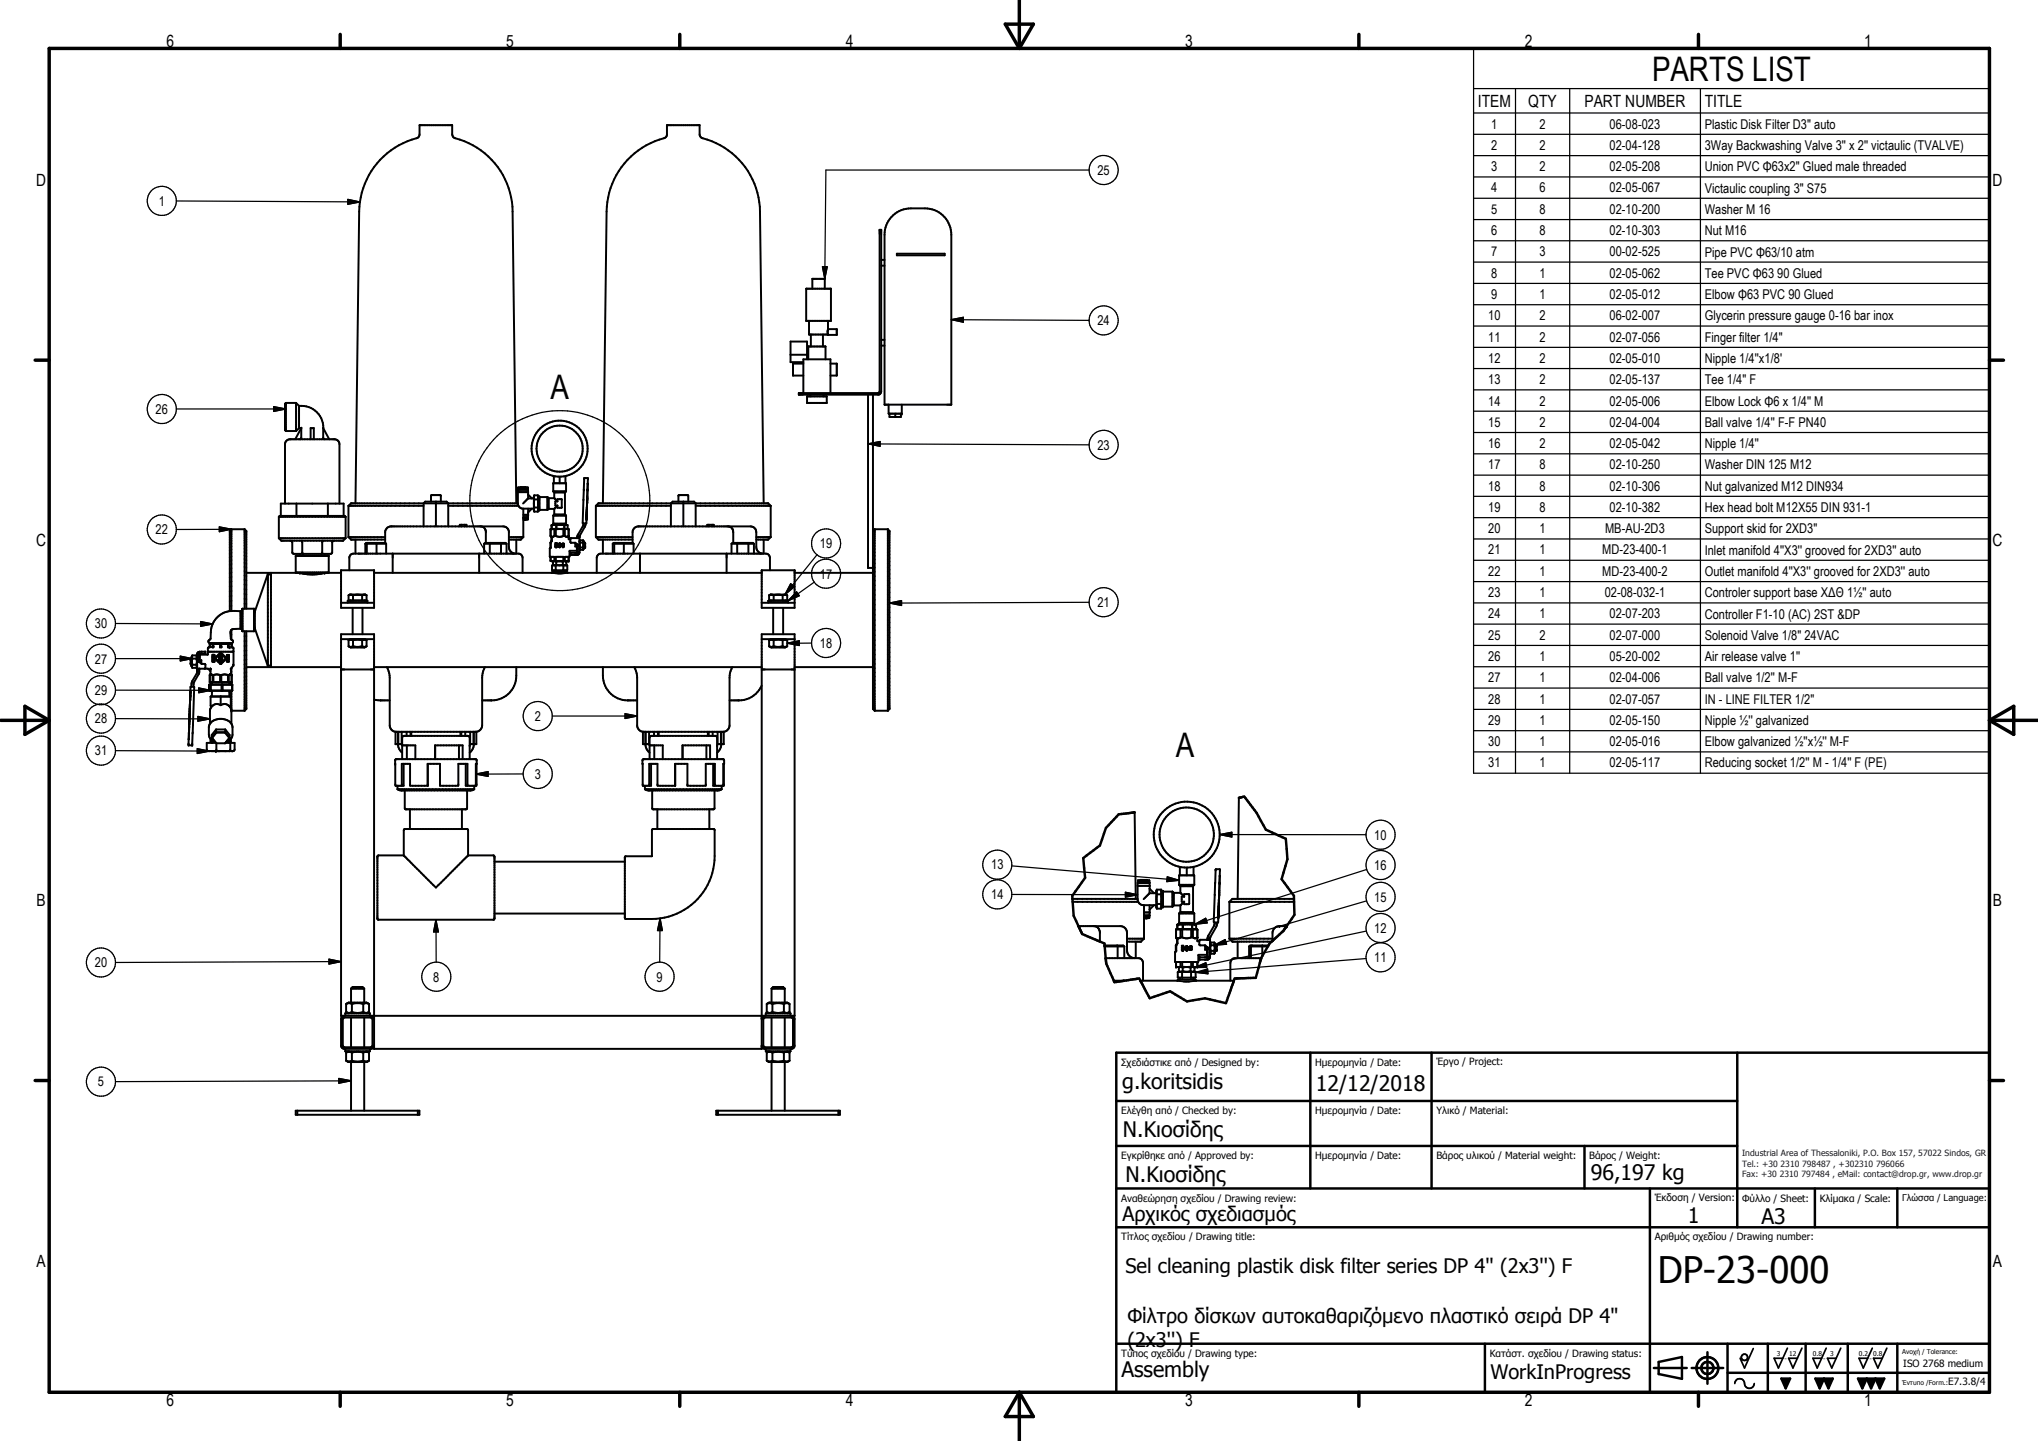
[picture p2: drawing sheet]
<svg xmlns="http://www.w3.org/2000/svg" width="420mm" height="297mm" viewBox="0 0 420 297" stroke-linecap="round" stroke-linejoin="round" font-family="sans-serif">
<defs><g id="words">
<text font-size="7.6" x="341.8" y="264.5">DP-23-000</text>
<g font-size="7">
<text x="340.6" y="16.7">PARTS LIST</text>
<text x="113.5" y="82.2">A</text>
<text x="242.4" y="156.1">A</text>
</g>
<g font-size="4.4">
<text x="231.4" y="224.6">g.koritsidis</text>
<text x="271.3" y="225">12/12/2018</text>
<text x="231.5" y="234.3">Ν.Κιοσίδης</text>
<text x="232.1" y="243.6">Ν.Κιοσίδης</text>
<text x="328" y="243.2">96,197 kg</text>
<text x="348" y="252.1">1</text>
<text x="363.2" y="252.3">A3</text>
<text x="231.2" y="283.8">Assembly</text>
</g>
<g font-size="4.1">
<text x="231.4" y="251.7">Αρχικός σχεδιασµός</text>
<text x="232" y="262.4">Sel cleaning plastik disk filter series DP 4'' (2x3'') F</text>
<text x="232.4" y="272.8">Φίλτρο δίσκων αυτοκαθαριζόµενο πλαστικό σειρά DP 4''</text>
<text x="232.4" y="277.7">(2x3'') F</text>
<text x="307.3" y="284.3">WorkInProgress</text>
</g>
<g font-size="3.5">
<text x="34.3" y="9.6">6</text>
<text x="104.4" y="9.6">5</text>
<text x="174.4" y="9.6">4</text>
<text x="244.3" y="9.6">3</text>
<text x="314.3" y="9.6">2</text>
<text x="384.3" y="9.6">1</text>
<text x="304.7" y="22">ITEM</text>
<text x="315.1" y="22.1">QTY</text>
<text x="326.6" y="22">PART NUMBER</text>
<text x="351.5" y="22">TITLE</text>
<text x="7.5" y="38.4">D</text>
<text x="410.8" y="38.4">D</text>
<text x="7.5" y="112.6">C</text>
<text x="410.8" y="112.6">C</text>
<text x="7.5" y="186.8">B</text>
<text x="410.8" y="186.8">B</text>
<text x="7.5" y="261.1">A</text>
<text x="410.8" y="261.1">A</text>
<text x="34.3" y="289.9">6</text>
<text x="104.4" y="289.9">5</text>
<text x="174.4" y="289.9">4</text>
<text x="244.3" y="289.9">3</text>
<text x="314.3" y="289.9">2</text>
<text x="384.3" y="289.9">1</text>
</g>
<g font-size="2.8">
<text x="307.5" y="26.5">1</text>
<text x="317.4" y="26.5">2</text>
<text x="331.8" y="26.5">06-08-023</text>
<text x="351.5" y="26.5">Plastic Disk Filter D3&quot; auto</text>
<text x="307.5" y="30.9">2</text>
<text x="307.5" y="35.3">3</text>
<text x="317.4" y="30.9">2</text>
<text x="317.4" y="35.3">2</text>
<text x="331.8" y="30.9">02-04-128</text>
<text x="331.8" y="35.3">02-05-208</text>
<text x="351.5" y="30.9">3Way Backwashing Valve 3'' x 2'' victaulic (TVALVE)</text>
<text x="351.5" y="35.3">Union PVC Φ63x2&quot; Glued male threaded</text>
<text x="226.3" y="36.1">25</text>
<text x="307.5" y="39.7">4</text>
<text x="317.4" y="39.7">6</text>
<text x="331.8" y="39.7">02-05-067</text>
<text x="351.5" y="39.7">Victaulic coupling 3&quot; S75</text>
<text x="32.7" y="42.4">1</text>
<text x="307.5" y="44">5</text>
<text x="317.4" y="44.1">8</text>
<text x="331.8" y="44.1">02-10-200</text>
<text x="351.5" y="44.1">Washer Μ 16</text>
<text x="307.5" y="48.5">6</text>
<text x="307.5" y="52.8">7</text>
<text x="317.4" y="48.5">8</text>
<text x="317.4" y="52.9">3</text>
<text x="331.8" y="48.5">02-10-303</text>
<text x="331.8" y="52.9">00-02-525</text>
<text x="351.5" y="48.5">Nut M16</text>
<text x="351.5" y="52.9">Pipe PVC Φ63/10 atm</text>
<text x="307.5" y="57.3">8</text>
<text x="317.4" y="57.3">1</text>
<text x="331.8" y="57.3">02-05-062</text>
<text x="351.5" y="57.3">Tee PVC Φ63 90 Glued</text>
<text x="307.5" y="61.6">9</text>
<text x="317.4" y="61.6">1</text>
<text x="331.8" y="61.6">02-05-012</text>
<text x="351.5" y="61.6">Elbow Φ63 PVC 90 Glued</text>
<text x="226.3" y="67.1">24</text>
<text x="306.8" y="66">10</text>
<text x="306.8" y="70.4">11</text>
<text x="317.4" y="66">2</text>
<text x="317.4" y="70.4">2</text>
<text x="331.8" y="66">06-02-007</text>
<text x="331.8" y="70.4">02-07-056</text>
<text x="351.5" y="66">Glycerin pressure gauge 0-16 bar inox</text>
<text x="351.5" y="70.4">Finger filter 1/4&quot;</text>
<text x="306.8" y="74.8">12</text>
<text x="317.4" y="74.8">2</text>
<text x="331.8" y="74.8">02-05-010</text>
<text x="351.5" y="74.8">Nipple 1/4''x1/8'</text>
<text x="306.8" y="79.2">13</text>
<text x="306.8" y="83.6">14</text>
<text x="317.4" y="79.2">2</text>
<text x="317.4" y="83.6">2</text>
<text x="331.8" y="79.2">02-05-137</text>
<text x="331.8" y="83.6">02-05-006</text>
<text x="351.5" y="79.2">Tee 1/4&quot; F</text>
<text x="351.5" y="83.6">Elbow Lock Φ6 x 1/4'' M</text>
<text x="32.1" y="85.3">26</text>
<text x="306.8" y="88">15</text>
<text x="317.4" y="88">2</text>
<text x="331.8" y="88">02-04-004</text>
<text x="351.5" y="88">Ball valve 1/4'' F-F PN40</text>
<text x="226.3" y="92.7">23</text>
<text x="306.8" y="92.4">16</text>
<text x="317.4" y="92.4">2</text>
<text x="331.8" y="92.4">02-05-042</text>
<text x="351.5" y="92.4">Nipple 1/4''</text>
<text x="306.8" y="96.7">17</text>
<text x="306.8" y="101.1">18</text>
<text x="317.4" y="96.7">8</text>
<text x="317.4" y="101.1">8</text>
<text x="331.8" y="96.7">02-10-250</text>
<text x="331.8" y="101.1">02-10-306</text>
<text x="351.5" y="96.7">Washer DIN 125 M12</text>
<text x="351.5" y="101.1">Nut galvanized M12 DIN934</text>
<text x="306.8" y="105.5">19</text>
<text x="317.4" y="105.5">8</text>
<text x="331.8" y="105.5">02-10-382</text>
<text x="351.5" y="105.5">Hex head bolt Μ12Χ55 DIN 931-1</text>
<text x="32.1" y="110.2">22</text>
<text x="169" y="113">19</text>
<text x="306.8" y="109.9">20</text>
<text x="317.4" y="109.9">1</text>
<text x="330.9" y="109.9">ΜΒ-AU-2D3</text>
<text x="351.5" y="109.9">Support skid for 2XD3&quot;</text>
<text x="169" y="119.3">17</text>
<text x="306.8" y="114.3">21</text>
<text x="306.8" y="118.7">22</text>
<text x="317.4" y="114.3">1</text>
<text x="317.4" y="118.7">1</text>
<text x="330.3" y="114.3">MD-23-400-1</text>
<text x="330.3" y="118.7">MD-23-400-2</text>
<text x="351.5" y="114.3">Inlet manifold 4''X3'' grooved for 2XD3'' auto</text>
<text x="351.5" y="118.7">Outlet manifold 4''X3'' grooved for 2XD3'' auto</text>
<text x="226.3" y="125.1">21</text>
<text x="306.8" y="123.1">23</text>
<text x="317.4" y="123.1">1</text>
<text x="330.8" y="123.1">02-08-032-1</text>
<text x="351.5" y="123.1">Controler support base Χ∆Θ 1½'' auto</text>
<text x="19.5" y="129.5">30</text>
<text x="306.8" y="127.5">24</text>
<text x="306.8" y="131.9">25</text>
<text x="317.4" y="127.5">1</text>
<text x="317.4" y="131.9">2</text>
<text x="331.8" y="127.5">02-07-203</text>
<text x="331.8" y="131.9">02-07-000</text>
<text x="351.5" y="127.5">Controller F1-10 (AC) 2ST &amp;DP</text>
<text x="351.5" y="131.9">Solenoid Valve 1/8&quot; 24VAC</text>
<text x="19.5" y="136.8">27</text>
<text x="169" y="133.6">18</text>
<text x="306.8" y="136.3">26</text>
<text x="317.4" y="136.3">1</text>
<text x="331.8" y="136.3">05-20-002</text>
<text x="351.5" y="136.3">Air release valve 1''</text>
<text x="19.5" y="143.3">29</text>
<text x="306.8" y="140.6">27</text>
<text x="317.4" y="140.6">1</text>
<text x="331.8" y="140.6">02-04-006</text>
<text x="351.5" y="140.7">Ball valve 1/2'' M-F</text>
<text x="19.5" y="149.1">28</text>
<text x="110.2" y="148.6">2</text>
<text x="306.8" y="145">28</text>
<text x="306.8" y="149.4">29</text>
<text x="317.4" y="145">1</text>
<text x="317.4" y="149.4">1</text>
<text x="331.8" y="145">02-07-057</text>
<text x="331.8" y="149.4">02-05-150</text>
<text x="351.5" y="145.1">IN - LINE FILTER 1/2&quot;</text>
<text x="351.5" y="149.4">Nipple ½'' galvanized</text>
<text x="19.5" y="155.7">31</text>
<text x="306.8" y="153.8">30</text>
<text x="317.4" y="153.8">1</text>
<text x="331.8" y="153.8">02-05-016</text>
<text x="351.5" y="153.8">Elbow galvanized ½''x½'' M-F</text>
<text x="110.2" y="160.5">3</text>
<text x="306.8" y="158.2">31</text>
<text x="317.4" y="158.2">1</text>
<text x="331.8" y="158.2">02-05-117</text>
<text x="351.5" y="158.2">Reducing socket 1/2'' M - 1/4'' F (ΡΕ)</text>
<text x="283.3" y="173.1">10</text>
<text x="204.3" y="179.2">13</text>
<text x="283.3" y="179.3">16</text>
<text x="204.3" y="185.3">14</text>
<text x="283.3" y="185.9">15</text>
<text x="283.3" y="192.3">12</text>
<text x="19.5" y="199.4">20</text>
<text x="89.3" y="202.3">8</text>
<text x="135.4" y="202.3">9</text>
<text x="283.3" y="198.3">11</text>
<text x="20.2" y="224">5</text>
</g>
<g font-size="2.1">
<text x="231.1" y="219.7">Σχεδιάστικε από / Designed by:</text>
<text x="271.1" y="219.7">Ηµεροµηνία / Date:</text>
<text x="296.1" y="219.5">Έργο / Project:</text>
<text x="231.1" y="229.6">Ελέγθη από / Checked by:</text>
<text x="271.1" y="229.6">Ηµεροµηνία / Date:</text>
<text x="296.1" y="229.6">Υλικό / Material:</text>
<text x="231.1" y="238.9">Εγκρίθηκε από / Approved by:</text>
<text x="271.1" y="238.9">Ηµεροµηνία / Date:</text>
<text x="296.1" y="238.9">Βάρος υλικού / Material weight:</text>
<text x="327.6" y="238.9">Βάρος / Weight:</text>
<text x="231.1" y="247.7">Αναθεώρηση σχεδίου / Drawing review:</text>
<text x="341.1" y="247.5">Έκδοση / Version:</text>
<text x="359.2" y="247.7">Φύλλο / Sheet:</text>
<text x="375.2" y="247.7">Κλίµακα / Scale:</text>
<text x="231.1" y="255.7">Τίτλος σχεδίου / Drawing title:</text>
<text x="341.1" y="255.7">Αριθµός σχεδίου / Drawing number:</text>
<text x="231.1" y="279.7">Τύπος σχεδίου / Drawing type:</text>
<text x="307.1" y="279.7">Κατάστ. σχεδίου / Drawing status:</text>
<text x="392.4" y="281.8">ISO 2768 medium</text>
<text x="401.7" y="285.5">Ε7.3.8/4</text>
</g>
<text font-size="1.9" x="392.1" y="247.5">Γλώσσα / Language:</text>
<g font-size="1.8" fill="#00005b">
<text x="359.2" y="238.3">Industrial Area of Thessaloniki, P.O. Box 157, 57022 Sindos, GR</text>
<text x="359.2" y="240.5">Tel.: +30 2310 798487 , +302310 796066</text>
<text x="359.2" y="242.6">Fax: +30 2310 797484 , eMail: contact@drop.gr, www.drop.gr</text>
</g>
<g font-size="1.4">
<text x="366.3" y="279.5">3</text>
<text x="367.9" y="280.5">-</text>
<text x="368.9" y="279.5">12</text>
<text x="373.7" y="279.5">0.8</text>
<text x="375.9" y="280.5">-</text>
<text x="377.3" y="279.5">3</text>
<text x="383.2" y="279.5">0.2</text>
<text x="385.4" y="280.5">-</text>
<text x="386.2" y="279.5">0.8</text>
<text x="392.1" y="279.1">Ανοχή / Tolerance:</text>
<text x="392.1" y="285.5">Έντυπο /Form.:</text>
</g>
</g></defs>
<g fill="none" stroke="#000" stroke-width=".41">
<path d="M166.2 59.5h5.1v6.6h-5.1zM167.5 59.5v-2h2.5v2M181.3 47.4h.4l-.1 33.5-.4 .5h-16.5v-.4h16.3l.3-.2zM181.7 54.8h.7M181.7 53.6h.7M184.1 44.4a5.3 5.3 0 0 1 3.7-1.4h2.9a5.4 5.4 0 0 1 5.4 5.4v35h-13.7v-35a5.3 5.3 0 0 1 1.7-4zM184.9 52.3h9.9v.3h-9.9zM163 73.1h3.4M165.6 75h-2.1v2.4h2.1M166.4 74.1v-3.7h-3.4v4.3h2.6M166.6 74.1v-2.7h3.6v2.7M166.8 66.1v2.9h3.9"/>
<path d="M167.2 69v2.4M169.7 69v2.4M170.7 69h.1M170.7 67.8h1.8v1.2h-1.8M170.7 66.1v2.9M171.2 75h1.3v2.4h-1.3M181.7 71.2h.7M181.7 70.1h.7M58.9 83.1h2.1M58.9 83.1l-.1 .1v5.5l.1 .1M58.9 83.1v5.7M58.9 88.8h2.1"/>
<path d="M61 83.1v5.7M61 83.1l.7 .6M61.7 83.7v4.6M61.7 88.3l-.7 .5M61.7 83.7a4.5 4.5 0 0 1 5 4.5l-.1 2 .4 .4M61.7 88.3h.4M62.1 88.2v2l-.3 .4M62.1 88.2l-1.2 2.4M62.2 88.2h-.1M64 90.6v-2.4h.7v2.4M66.6 88.2l1.3 2.4M114.1 99.6v1.7"/>
<path d="M114.1 99.6h2.6v1.7M114.1 99.6h.1M114.2 98.1v1.5M115.4 98.3v1.3M116.6 98.1v1.5M121.2 99.7l-.1 1.2M165.6 81v-6.9h5.6v6.9M166.4 81.7h4v1.4h-4zM167 81.4v.3M169.8 81.4v.3M179 81.4v35.7h1M180 81.4v64.8l.3 .3"/>
<path d="M183.2 83.4v1.9h2.7v-1.9M183.4 85.3v.7h2.3v-.7M184.6 85.3v.7M47.7 109.1h2.7M47.7 109.1l-.3 .3v16.6M47.7 109.1v16.9M50.4 109.1l.4 .3v16.1M50.4 109.1v16.4M50.8 118.1h19.5M55.2 118.3v19M55.2 118.3l-2.7 7.9M55.2 118.3l.7 .2"/>
<path d="M55.9 118.1v19.4M57.5 106.5h13.8M57.5 106.5l.2-.2h13.4l.2 .2M57.5 110.9h13.8M57.5 110.9l.5 .6h12.7l.6-.6M57.5 106.5v4.4M57.9 106.3v-2.5h12.9v2.5M58.8 103.8v-12.2l.2-.7 .8-.3h9.2l.8 .3 .2 .7v12.2M59.8 111.5l.5 .3v2l.1 .3 .2 .1 7.7-.1 .2-.3v-2.1l.4-.2M61 114.6h6.8M61 118h6.8M61 118v.1"/>
<path d="M61 114.6v3.4M61.1 103.8v2.5M61.8 118.1h.1a10.1 10.1 0 0 0 5 0M61.8 114.2v.3M62.1 111.5l.2 .3v2.2l.2 .2M66.6 111.5l-.2 .3v2.2l-.2 .2M66.9 114.2v.3M67.6 103.8v2.5M67.8 118l-.1 .1M67.8 114.6v3.4M70.3 117.6h6.8v7.7h-6.8zM71.3 106.5v4.4"/>
<path d="M71.8 110.7h7.6M71.8 104.3v6.4M71.8 110.7l.6 .5h7M71.8 104.3h15.5M72 117.6v-2.8l.4-.6 .5-.1h34l.4 .1 .4 .6v3.3M73.3 103.8l.7-60.2a16.1 16.1 0 0 1 12.2-15.3l.3-.6v-1.9h6.7v1.9l.2 .4a1.71 1.71 0 0 0 1.4 .7 15.8 15.8 0 0 1 10.9 14.8l.7 60.2M73.3 111.2v2.9M75.3 112.1h4.3M75.3 112.1v2M75.8 111.9l-.2 .2v2M77.1 118.1h36.6l.3-.2h2.7l.4 .2h39.9M77.6 111.9v2.2"/>
<path d="M79.4 111.9v-2.5l.5-.6 .4-.3h23.4l.6 .2 .5 .4 .1 .4v3.3a1.38 1.38 0 0 0 1.4 1.3M79.4 111.9h-3.9l-.2 .2M79.4 111.9l.2 .2M79.6 112.1v2M81 114.1v4M87.3 108.5v-4.7l.4-.4h4.4l.3 .4v4.7M88.9 103.4v-1.2l.1-.1h1.8l.1 1.3M89.9 103.4v5.1M92.4 104.3h14.5M94.8 108.5v-.3h1.4v.3M95.1 108.2v.3M95.8 108.2v.3"/>
<path d="M98.8 114.1v4M99.1 108.5a1.09 1.09 0 0 1 1.1 1.1v2.3M99.8 112.1h4.6M99.8 112.1l.2-.2h4.2l.2 .2M99.8 112.1v2M101.1 111.9l-.1 2.2M103.2 111.9l.1 2.2M104.4 112.1v2M104.9 110.7h3M106.4 111.2v2.9M106.8 101.4h2.1M106.8 101.4v-.5h2.1v.5"/>
<path d="M106.8 101.4l.1 2.8M106.8 103.8h-34.4l-.6 .5M106.8 100.5v.2h2v-.2M106.8 100.9h2M106.8 100.9h.1M106.8 100.5h2M106.8 100.5h.1M106.9 104.2l.7 .6 2.5 .1M107.2 100.7v.1M107.9 106.9h.9v.2l-.9 .1M107.9 106.1h1M107.9 110.7l-.5 .5h-2.5"/>
<path d="M107.9 104.9v5.8M108.4 106.8l.1 .1M108.5 100.7l-.1 .1M108.8 100.5h.1M108.8 106.6v.2l-.9-.1M108.9 102.7l-1.1 1.1M108.9 101.4v1.3M108.9 104.9v1.2M108.9 102l.8 .7M108.9 106.1v.5h-1M109.6 104.9l-.7 .7M110.1 102.7h-1.2"/>
<path d="M110.1 102.3v2.9M110.1 102.3v.4M110.1 102.7v.2M110.1 104.8v.5M110.1 105.3v.2h.8M110.1 102.9h.8M110.1 104.6v.2M110.1 104.6h.8M110.1 102.9v1.7M110.9 102.1h-.8v.2M110.9 102.1v.8M110.9 104.6v.9"/>
<path d="M110.9 102.9v1.7M110.9 102.1l.1 .2M111 102.3h.2v2.9h-.2M111 102.3v2.9M111 105.2l-.1 .3M111.2 102.5h1.7M111.2 105.1h1.7M112.9 102.5v2.6M112.9 102.5l.2 .2M113.1 102.7h1.2M113.1 102.7v2.2M113.1 104.9l-.2 .2"/>
<path d="M113.1 104.9h1.2M113.5 114.8h.7l.1 .8M113.5 114.8v.8M113.5 109.1h.1M113.5 112.9l-.2 .2v1.7h.2M113.5 115.6h.1M113.5 110.5h.1M113.5 109.1v1.4M113.5 115.6l.2 .1M113.5 110.5l.2 .1M113.5 110.5l.4 .2 .4-.2M113.7 110.6v.1"/>
<path d="M113.7 110.6l-.2 2.3M113.7 109l3.5 .1M113.7 109l-.2 .1M113.7 109.1h.6M113.7 109.1h-.2M113.7 108.3v.7M113.7 110.7h.1M113.7 109h.2M113.7 109h1M113.8 110.7v.8l-.3 .4v1M113.8 116.6l3.1-.1 .1 .9-3.1 .2zM113.9 108.2h3"/>
<path d="M113.9 108.2l-.2 .1M114 108.2l-.3 .1M114 116.4l.2 .1M114 115.8h.7M114 115.8v.6M114.1 106.3v1.6h2.6v-1.6M114.1 106.3h2.6M114.1 101.3h2.6M114.1 101.3l.2 .2M114.2 115.7l-.2 .1M114.2 117.6v.3M114.3 101.5h2.2"/>
<path d="M114.3 106.1h2.2M114.3 101.5v1.2M114.3 104.9v1.2M114.3 107.9v.3M114.3 106.1l-.2 .2M114.3 109.1h.3M114.3 102.7l.6 .7M114.3 109.1v1.4M114.3 115.6h.3M114.3 115.6l-.2 .1M114.3 110.5h.3M114.4 108.2l.3 .1"/>
<path d="M114.5 112.7h.1M114.6 112.6v-.2l.2 .1h-.3h.2l-.1 .1M114.6 112.6h.1M114.6 115.6v-.8h1.6l-.1 .8M114.6 109.1v1.4M114.6 115.6l.4 .1M114.6 110.5a1.78 1.78 0 0 0 1.5 0M114.6 112.6l-.1 .1M114.6 109.1h1.5M114.6 116.5v1.1M114.6 112.3l.2-.1h-.3h.2l-.2 .2h.3M114.6 112.1h.1"/>
<path d="M114.6 112v.1M114.7 116.4l-.5 .1M114.7 115.8h1.3M114.7 116.4l.7 .1 .6-.1M114.7 108.3v.7M114.7 112v.1M114.7 115.8v.6M114.7 108.3h.1M114.7 109h.1M114.7 112.7h-.1h.1M114.7 112.7h.1M114.7 112.1h.1"/>
<path d="M114.7 109h1.6M114.7 112.1l-.2-.2h.3l-.1 .2M114.7 112.6v.2l-.2-.1M114.8 112.3v.1M114.9 118.2h1M114.9 103.4v-.5h.9v1.7l-.9 .1v-.5M114.9 103.4h-.4v.8h.4M114.9 104.2l-.6 .7M115 112.3l.4 .5M115 112.4l.4 .4 .3-.4M115.1 108.2l-.4 .1M115.3 112.5h.2"/>
<path d="M115.3 112.3h.1M115.3 112.3h.2M115.3 112.7h.2M115.4 112.2h.1M115.4 112.4v.1M115.4 112.6v.1M115.4 112.3h-.1M115.4 112.2l-.1 .1M115.4 112l-.4 .4M115.4 112l.4 .3M115.4 112l-.4 .3M115.4 112l.3 .4"/>
<path d="M115.4 112.3h.1M115.4 112.2v.1M115.4 112.3l.1-.2h-.2v.6h.2v-.3M115.5 112.2l-.2 .1M115.5 112.2l-.1 .1M115.5 112.3v.1M115.7 112.4h.1M115.8 112.4h-.1M115.8 112.4h.1M115.9 108.2l.4 .1M116 112.3h.2l-.1 .1 .1 .1h-.2l.1-.2zM116 112h.2v.2h-.2z"/>
<path d="M116 112.6v.1M116 112.1h.2zM116 112.6h.1M116 112.5h.1M116 112.5v.1M116 112.1v.1M116 116.4l.6 .1M116 115.8h.8M116 115.8v.6M116.1 116.5v1.1M116.1 112.6l-.1 .1M116.1 112.6h.1"/>
<path d="M116.1 109.1h.3M116.1 109.1v1.4M116.1 112.5l.1 .1M116.1 115.6h.3M116.1 115.6l-.3 .1M116.1 110.5h.3M116.2 112.6h.1M116.3 108.3h.1M116.3 109h.1M116.3 108.3v.7M116.4 108.3v.7M116.4 109.1v1.4"/>
<path d="M116.4 115.6l.2 .1M116.4 110.5a.52 .52 0 0 0 .8 0M116.5 101.5v4.6M116.5 106.1l.2 .2M116.5 107.9v.3M116.5 117.6v.3M116.5 108.2l-.1 .1M116.6 115.7l.2 .1M116.7 101.3l-.2 .2M116.8 116.4l-.2 .1M116.8 115.8v.6M116.8 108.2h.2"/>
<path d="M116.9 109l.3 .1M116.9 109l-.5 .1M116.9 108.2l.1 .1v.7h-.6M117 109h-.2M117.2 115.6l-3.5 .1M117.2 115.6l-.2 .1M117.2 109.1v2l.4 .1M117.3 114.8l-.1 .8M117.3 114.8h-.8l-.1 .8M117.3 114.8h.1M118.6 112v.7M118.9 112.2v1.3l-1.5 .1v1.1l-.1 .1"/>
<path d="M118.9 114v.4M118.9 112.2l.1 1.7M118.9 114h-1.3v.4h1.3M118.9 112.2l.5 .3M118.9 113.1h.1M119 110.9h.1M119 112.6h.4M119 110.7h.4M119 113.9h.4M119 110.8v.1M119 110.8h.4M119 113.9l-.1 .1"/>
<path d="M119.4 110.9l-1.8 .1 .1 .9h.9l.3 .3M119.4 110.7v3.3l-.2 .3-.3 .1M119.4 113.1l.2 .2M119.6 113.3h.6M119.6 112.9h.6M119.6 112.9v.4M119.6 111.4v.5M119.6 111.9v1M119.6 111.4h.6M119.6 111.9h.6M119.6 111.4l-.2 .2M120.2 112.9v.4"/>
<path d="M120.2 111.4l.1 .2v1.5l-.1 .2M120.2 111.4v.5M120.2 111.9v1M120.3 107.9l-.1 .6-1.1 1.8-.1 .5M120.3 112.8h.3M120.3 112h.3M120.3 112.9h.3M120.3 111.9h.3M120.6 111.9v1M120.6 111.9v.1M120.6 112.8v.1M120.6 112v.1"/>
<path d="M120.6 112.6v.2M120.7 107.9l-.1 .6-1.2 2.2M120.9 106.7h.1M120.9 105.9h.1M120.9 106.7v.3M121 105.2v.1M121 105.3v.6M121 105.9l-.1 .8M121 105.2h.1M121 104.7v.2M121 104.9v.3M121 104.5h.1"/>
<path d="M121 103.4v.1M121 103.5v1.1M121 103h.1M121.1 102.3v.1M121.1 102.6l-.1 .7M121.1 103l-.1 .1M121.1 100.9l.1-2.3-.7-.1-.3 9.4 .7-.1 .1-4.7M121.1 101.1l-.1 1.9M121.1 100.9v1.4M122.8 110.7h7.6M122.8 110.7l.6 .5h7M122.8 104.3h15.5"/>
<path d="M122.8 104.3l.6-.5h35l.5 .5M122.8 104.3v6.4M124.3 103.8l.8-60.2a16.1 16.1 0 0 1 12.1-15.3l.3-.6v-1.9h6.7l.2 2.3a1.71 1.71 0 0 0 1.4 .7 15.8 15.8 0 0 1 10.9 14.8l.7 60.2M124.3 111.2v2.9M126.3 112.1h4.3M126.3 112.1l.2-.2h3.9l.2 .2M126.3 112.1v2M126.8 111.9l-.2 .2v2M128.6 111.9v2.2M130.4 111.9v-2.5l.5-.6 .5-.3h23.3a1.2 1.2 0 0 1 1.2 1.2v3.1a1.38 1.38 0 0 0 1.4 1.3M130.6 112.1v2M131.9 114.1v4"/>
<path d="M138.3 108.5v-4.7l.4-.4h4.4l.3 .4v4.7M139.9 103.4v-1.3h.1h1.8l.1 1.3M140.9 103.4v5.1M143.4 104.3h15.5M145.8 108.5v-.3h1.4v.3M146.1 108.2v.3M146.8 108.2v.3M149.8 114.1v4M150.1 108.5a1.1 1.1 0 0 1 1.1 1.2v2.2M150.8 112.1h4.6M150.8 112.1l.2-.2h4.2l.2 .2M150.8 112.1v2"/>
<path d="M152.1 111.9l-.1 2.2M154.2 111.9l.1 2.2M155.4 112.1v2M155.9 110.7h3M157 117.6h6.8v7.7h-6.8zM157.4 111.2v2.9M158.7 117.6v-2.8l-.4-.6-.4-.1h-34l-.4 .1-.5 .6v3.3M158.9 110.7l-.5 .5h-2.5M158.9 104.3v6.4M163.8 118.1h16.2M180.3 109.1v37.4M180.3 109.1l-.3 .3"/>
<path d="M180.3 109.1h2.7M183 109.1l.4 .3v36.8l-.4 .3M183 109.1v37.4M39.3 136.7l.2 .2M39.5 135.7l-.2 .2v1l.2 .2M39.5 135.8l-.2 .3M39.5 135.7v.1M39.5 136.9v.2M39.5 135.8h.1M39.5 136.9h.1M39.5 137.1h.1M39.5 135.7h.1"/>
<path d="M39.7 135.8h.8M39.7 135.1h.8M39.7 135.1v.7M39.7 135.8v1.2M39.7 137v.7M39.7 137.7h.8M39.7 137h.8M39.7 135.1l-.2 .3v2l.2 .3M40.5 135.1v.7M40.5 135.8v1.2M40.5 137v.7M40.5 135.1l.1 .3"/>
<path d="M40.6 136.1h.5M40.6 134.8v3.8l-1 1.9-.1 1.1M40.6 134.8h.5M40.6 136.2l.6 .3M40.6 137.4l-.1 .3M41.1 137.9h-.5l2.3-.1 .5 .6v.6l-.2 .1M41.1 135.5h.1M41.1 134.8l.1 1.7M41.1 137.9v.9l-1.2 2v.8M41.1 137.8v.1M41.2 134.3v.5M41.2 134.3h1.1v.5h-1.1"/>
<path d="M41.2 136.5l.4 .4h.7v.8l-.1 .1M41.2 134.8h-.1M41.2 134.3l-.5 .2-.1 .3M41.5 136.1v.6M42.9 134.2l5.2 .1M43.2 133.4h-.1M43.2 133.4l-.3 .2-.1 1.3-1.6 .1v1.5M43.2 133.4h.1M43.2 132.8v.6M43.2 139.1v1.5M43.2 132.8h.1M43.2 139.1h.1"/>
<path d="M43.3 133.3l-.1 .1M43.3 139.1l.2-.1 .3 .1M43.4 132.7h4.2l.2 .1v.5M43.4 132.7l-.2 .1M43.4 137.8v.1M43.5 138.9v.1M43.7 132.7l.1 .1M43.7 132.6v.1M43.8 135.4h.4l-.3 .1M43.8 135.7h.4l-.3 .2 .3 .1h-.4l.3-.3zM43.8 135.4v.1M43.8 132.8l-.1 .6"/>
<path d="M43.8 136.1h.4v.3h-.4zM43.8 139.1v1.5M43.8 132.8h.2M43.8 139.1h.2M43.8 135.5h.1M43.9 136.2h.2l.1 .1h-.3zM43.9 133.4h.1M44 133.4h-.1M44 132.8v.6M44 135.1v.2l-.2-.1v-.2l.1 .2 .1-.2h.2l-.1 .3 .1-.2M44 139.1v1.5M44 139.1l.7-.1 .7 .1"/>
<path d="M44 135.1h.1M44.1 135.1h.1M44.2 135.1h.1M44.4 132.7l-.4 .1M44.4 135.6l1.1-1.1 1.2 1.2-1.1 1.1-.2 .1-1-1zM45 132.7l.4 .1M45.2 135.5l.1 .2h.1v-.2l.1 .2h.2l.1-.2v.4h-.6zM45.2 135l.1 .2h.1v-.2l.1 .2h.2l.1-.2v.4h-.6zM45.2 136h.6v.4h-.6zM45.3 136.1l.1 .2h-.1zM45.4 132.8l-.1 .6M45.4 139.1v1.5"/>
<path d="M45.4 133.4h-.1M45.4 132.8h.2M45.4 139.1h.2M45.4 134.7l1.1 1-1 1.1-1-1.1zM45.6 136.1l.1 .2h-.2zM45.6 132.8v.6M45.6 139.1v1.5M45.6 139.1l.7-.1 .7 .1M46 132.7l-.4 .1M46.5 135.6v.1M46.7 132.7l.3 .1M46.8 135.4l.3-.1 .1 .1-.2 .2z"/>
<path d="M46.8 135.7h.4l-.3 .2 .3 .1h-.4l.3-.2zM46.8 135h.4a.19 .19 0 0 1-.2 .3 .19 .19 0 0 1-.2-.3zM46.8 136.1h.2l.2 .3h-.4zM46.8 135.1h.3M46.9 136.2l.1 .1zM46.9 135.4l.1 .1zM46.9 135.1h.1M47 132.8l.1 .6M47 139.1v1.5M47 132.8h.2M47 139.1h.2M47 136.1h.1"/>
<path d="M47.1 135.1h-.3M47.1 135.1h.1M47.1 135.2v.1M47.2 139.1l.3-.1 .3 .1M47.2 132.8v.5l.1 .1M47.2 139.1v1.5M47.3 132.6v.1M47.3 132.7l-.1 .1M47.4 132.6v.1M47.5 137.9h.1M47.6 138.9l-.1 .1M47.7 129.8v2.1"/>
<path d="M47.7 132.6v.2M47.7 137.8v1.3M47.7 131.8a.37 .37 0 0 1 .3 .4 .37 .37 0 0 1-.3 .4M47.7 126a4.5 4.5 0 0 0-4.2 4.4l-.1 1.3a.43 .43 0 0 0-.4 .4 .43 .43 0 0 0 .3 .5h4.4M47.7 126h1.9M47.8 133.3v.1M47.8 139.1v1.5h-4.6M47.8 133.4l.3 .2v3.5l-.5 .8v1.1l.2 .1M48 137h.1M49.6 129.6l-1.4 .1a.66 .66 0 0 0-.7 .7l.2 1.4M49.6 126v3.6M49.6 126h.3"/>
<path d="M49.6 129.6h.3M50 125.5v4.6M50 130.1h2.4M50 125.5h2.4M50.4 130.1v16.4M50.8 137.5h19.5M50.8 130.1v16.1l-.4 .3M52.4 125.5v4.6M52.5 129.4l2.7 7.9M55.9 137.1l-.7 .2M70.3 130.7h6.8v85.5h79.9v-85.5h6.8v78.7h-93.5zM70.3 131.7h6.8"/>
<path d="M70.3 124.3h6.8M70.4 138h6.6M71.7 124.3v-.4h4v.4M71.9 133.2l.3 .1 .6-.1M71.9 122.7l.2-.1h3.2l.3 .1M71.9 122.7v1h3.7v-1M71.9 132v1.2M71.9 133.2l.4 .3h2.9l.4-.3M71.9 132l.4-.2 .5 .2M72.2 122.6l-.3 .1M72.2 123.7v.2M72.3 131.7l-.4 .3"/>
<path d="M72.4 122.6l.4 .1M72.7 125.3v5.4M72.8 122.7v1M72.8 132v1.2M72.8 133.2l.7 .1 1.2-.1M72.8 132l.9-.2 1 .2M73.5 122.6l-.7 .1M73.9 122.6l.8 .1M74.7 122.7v1M74.7 132v1.2M74.7 133.2l.3 .1 .6-.1M74.7 125.3v5.4"/>
<path d="M75 122.6l-.3 .1M75.2 131.7l.4 .3v1.2M75.2 123.7v.2M75.2 122.6l.4 .1M75.4 131.9l-.3-.1-.4 .2M77.1 137.5h79.9M79.7 137.5l.5 1.3 .1 .9v9.8a1.34 1.34 0 0 0 1.4 1.4h16.4a1.34 1.34 0 0 0 1.3-1.4v-9.8l.2-1.3 .4-.9M106.4 137.5v1.8a5.1 5.1 0 0 1-5 5.1h-2M124.3 137.5a6.6 6.6 0 0 0 1 4.8 5.1 5.1 0 0 0 4.1 2.1h2M130.7 137.5l.6 1.3 .1 .9v9.8a1.34 1.34 0 0 0 1.3 1.4h16.4a1.39 1.39 0 0 0 1.3-1.4v-9.8l.1-.9 .5-1.3M157 131.7h6.8M157 124.3h6.8"/>
<path d="M157.1 138h6.6M158.4 124.3v-.4h4.1v.4M158.6 122.7l.2-.1h3.2l.3 .1M158.6 122.7v1h3.7v-1M158.6 132v1.2M158.6 133.2l.4 .3h2.9l.4-.3M158.6 132l.4-.2 .5 .2M158.6 133.2l.3 .1 .6-.1M158.9 122.6l-.3 .1M158.9 123.7v.2M159 131.7l-.4 .3M159.1 122.6l.4 .1"/>
<path d="M159.4 125.3v5.4M159.5 122.7v1M159.5 132v1.2M159.5 132l.9-.2 1 .2M159.5 133.2l.7 .1 1.2-.1M160.2 122.6l-.7 .1M160.6 122.6l.8 .1M161.4 122.7v1M161.4 132v1.2M161.4 132l.4-.2 .5 .2M161.4 133.2l.3 .1 .6-.1M161.5 125.3v5.4"/>
<path d="M161.7 122.6l-.3 .1M161.9 131.7l.4 .3M161.9 123.7v.2M161.9 122.6l.4 .1M162.3 132v1.2M163.8 137.5h16.2M38.9 152.4h.1M38.9 151.1l.4-9.5h.7l-.4 12-.7-.1v-2.3M38.9 151.2v1.2M39 149.7l-.1 1.5M39 148.7v.5M39 148.1v.5"/>
<path d="M39.1 147.8v.2M39.1 147.2v.5M39.1 146.6v.5M39.1 146.6h.1M39.1 146v.5M39.1 145.6v.3M39.1 145.1v.4M39.2 144.4h.1M39.2 144.4v.3M39.2 144.8v.1M39.2 143h.1M39.2 142.4v2"/>
<path d="M43.1 142.3l4.7 .1M43.1 142.3h4.8M43.1 141.2h4.8M43.1 141.2v1.1M43.2 140.6h.1M43.3 140.6h.1M43.4 143.6v1.9h.4M43.4 152.3v.5M43.4 143.6h4.2M43.4 152.8l.7 .1M43.4 152.8h.6M43.4 152.3l-.3-.7v-1.8a2.66 2.66 0 0 1 3.7-1.3l1 .8 .1 .5v1.8l-.3 .7"/>
<path d="M43.4 152.3l.7 .6M43.4 142.4l.3 .3v.8M43.4 154.8h.9M43.5 141.1v1.3M43.5 154.8h.1M43.5 145.5l.2 .1M43.6 152.1h.1M43.6 152.1l1 1.1M43.7 140.6l-.1 .4-.2 .1M43.7 152.1l.9 1.1M43.8 140.6h.2M43.8 140.6h-.1"/>
<path d="M43.8 145.5l-.5 .9v2.8M43.9 152.9l-.3 .2M44 140.6h.4M44.1 152.9l.3 .1M44.2 154.8h3.3M44.5 153.1h-1.9l.1 1.5 .2 .2h.5M44.6 150.9l-1 1.2M44.6 150.9v.1M44.6 150.9h1.8M44.6 150.4v.5M44.6 150.4l-1 1.1v.6M44.6 150.4h1.8"/>
<path d="M44.6 151l-.9 1.1M44.6 151h1.8M44.6 153.2l.1 1.6M44.7 154.8h.1M45.4 140.6h.2M45.4 140.6h-.4M45.4 154.8h-.2M45.5 143.5v1.9M45.5 145.4a1.25 1.25 0 0 0-1.7 .1M45.5 145.4a1.25 1.25 0 0 1 1.7 .1M45.6 140.6h.4M45.7 141.2h.2v1.1l-.1 .1z"/>
<path d="M46.4 151l.9 1.1M46.4 150.4l1 1.1v.6M46.4 150.9l1 1.2M46.4 150.9v.1M46.4 150.4v.5M46.5 153.1h1.9l-.1 1.5-.2 .2h-.6M46.6 154.8h.1M47 140.6h.2M47 140.6h-.3M47 152.8h.6M47.1 152.9l.3 .2M47.2 140.6l.4 .5"/>
<path d="M47.2 145.5l.5 .9M47.3 152.1l-.9 1.1M47.4 152.1h-.1M47.4 152.1l-1 1.1h-1.8M47.4 140.6v.4M47.4 142.5v1M47.4 145.5v.2M47.4 145.5l-.1 .1M47.4 142.5l-.1 1M47.5 153.1v1.4l-.3 .3M47.5 145.5h-.1M47.5 154.8h.2"/>
<path d="M47.6 142.4l-.2 .1M47.6 152.8l-.7 .1M47.6 143.6v1.9h-.4M47.6 152.3v.5M47.6 152.3l-1 .7M47.7 146.5h2.7M47.7 140.6v.5M47.7 142.4v6.8M47.8 141.1l.1 .1M47.8 141.1l-4.7 .1M47.8 141.1v1.3M47.9 154.8h.1"/>
<path d="M47.9 141.2v1.1M47.9 142.3l-.1 .1M77.1 144.2l3.2 .2M81.5 157.5h.1M81.5 150.8v2.6h.5M82 150.9v2.5M82 153.4l.3 1 .6 .7M82.1 150.9v2.5h.7v-2.5M82.9 156.5v-4.4l.1-.3 .3-.1h13.3l.2 .4v4.4M82.9 153.6h2.7v2.9M83.2 157.5v4.5h-1.7v-5.4l.1-.1h16.5l.2 .2v.8h-.2v4.5M83.8 150.9v.8"/>
<path d="M83.9 153.6v2.9M84.6 150.9v.8M84.8 150.9v.8M89.7 156.5v-2.9h5.7v2.9M89.7 153.6v2.9M94.6 153.6v2.9M94.9 150.9v.8M95.1 150.9v.8M95.9 150.9v.8M96 157.5v4.5h2.2l.1-4.5M96.9 150.9v2.5h.7v-2.5M97.7 150.9v2.5"/>
<path d="M97.7 153.4l-.2 1-.7 .7M98.2 150.8v2.6h-.5M132.5 150.8v2.6h1.3v-2.5M133.1 150.9v2.8l.4 1 .4 .4M133.1 150.9v2.5M133.9 156.5v-4.4l.1-.3 .3-.1h13.3l.2 .4v4.4M133.9 153.6h2.7v2.9M134.2 157.5v4.5h-1.7l-.1-5.3 .2-.2h16.5l.2 .2v.8h-.2v4.5M134.8 150.9v.8M134.9 153.6v2.9M135.6 150.9v.8M135.8 150.9v.8"/>
<path d="M139.2 157.5v4.5h-3.6l-.1-4.5h-1.7l.1 4.5M140.7 156.5v-2.9h5.7v2.9M145.6 153.6v2.9M145.9 150.9v.8M146.1 150.9v.8M146.9 150.9v.8M147 157.5v4.5h2.2v-4.5M147.9 150.9v2.5h.7v-2.5M148.7 150.9v2.5M148.7 153.4l-.2 1-.7 .7M149.2 150.8v2.6h-.5M157 141.3a5.2 5.2 0 0 1-4.6 3.1h-2"/>
<path d="M180.3 146.5h2.7M81.9 162.7h15.9M81.9 162.7l.8 .2h14.3l.8-.2M81.9 162v.7M82.9 162l-.1-4.5h1.7l.1 4.5h3.6v-4.5h2.5v4.5h3.8v-4.5h1.9l-.1 4.5M83.2 176.3h-5.1l-.3 .2 .1 13 23.9 .1 .1-.3v-12.8l-.2-.2h-5.2M83.2 176.3l6.7 6.7 6.6-6.7M83.2 176.3v-5.2l.3-.2h12.8l.2 .2v5.2M83.4 162.9v3.7l.2 .2h12.6l.1-3.9M84.5 166.8v4.1M95.2 166.8v4.1M97.8 162v.7"/>
<path d="M101.9 177.6h26.9M128.8 176.6l5.6-.1v-5.4l.2-.2h12.6l.1 5.6a13 13 0 0 1-12.9 12.9h-5.4l-.2-.1zM133 162.7h15.8M133 162.7l.7 .2h14.3l.8-.2M133 162v.7M134.5 162.9v3.7l.2 .2h12.5l.1-3.9M135.5 166.8v4.1M139.2 162v-4.5h2.5v4.5h3.8v-4.5h1.9v4.5M146.2 166.8v4.1M148.8 162v.7M233.9 167.5l.2 17.8M243.2 178.7v1.7"/>
<path d="M244.7 178.8v1.6M246.1 178.7v1.7M255.4 164.5l-.2 20.8M101.9 188.3h26.9M221.1 185.3h13.4M221.1 185.9h13.6M222.3 190.9h8.6a1.38 1.38 0 0 1 1.4 1.4v3.6a1.65 1.65 0 0 0 1.6 1.6M225.5 190.9a1.32 1.32 0 0 1 1.3 1.3v1.9M227.7 194.9h3.9l.2 .2M227.7 195.1h4.1M227.8 194.9l-.1 .1M228 197.5l7.1 .1 .3 .3 .2 .4v3.9"/>
<path d="M230.3 194.9l.1 2.6M231.8 195.1v2.4M232.3 193.5h3.6M234.1 194.1v3.4M234.5 182.6h2.5M234.5 182.6v2.7a1.21 1.21 0 0 0 1.3 1.3h2.6M234.6 182h2.4M234.6 182l-.1 .6M234.6 181.9h2.4M234.6 181.9v.1M234.6 181.5v.2h2.3v-.2M234.6 181.5h.1"/>
<path d="M234.6 181.9h.1M234.6 181.5h2.3M235 181.7v.2M235.9 189h1v.2M235.9 188.1h1.1M235.9 188.8h1.1M235.9 188.7h1.1M235.9 193.5l-.7 .6h-2.9M235.9 186.6v6.9M236.5 188.8l.1 .2M236.6 181.7l-.1 .2M236.9 181.5h.1"/>
<path d="M236.9 189.2l-1 .1M236.9 181.9h.1M236.9 189.2h.1M237 181.9v.1M237 188.7v.1M237 188.8h-1.1M237 184.1l-1.2 1.2M237 184.1v-.9l.9 .9M237 186.6v.9l.9-.9M237 182v.6M237 182.6v.6M237 187.5v.6"/>
<path d="M237 188.1v.6M238.4 184.1h-1.4M238.4 183.6l.1 3.7M238.4 183.6l.1-.2h.9v.2M238.4 183.6v.5M238.4 184.1l.1 .3M238.4 186.6l.1 .7M238.5 184.4h.9M238.5 186.3l-.1 .3M238.5 187.3h.9M238.5 186.3h.9M238.5 184.4v1.9"/>
<path d="M239.4 186.3v1M239.4 184.4v1.9M239.4 183.6v.8M239.5 183.6h.3v3.4h-.3M239.5 183.6v3.4M239.5 187l-.1 .3M239.8 183.8h1.9M239.8 186.9h1.9M241.7 183.8v3.1M241.7 183.8l.3 .2M242 184v2.6M242 186.6l-.3 .3"/>
<path d="M242 184h1.3M242.4 198.3h1v1M242.4 196.2l-.1 .1v1.9l.1 .1M242.4 198.3h.1M242.4 198.3l.1 .1M242.5 199.3h4.3M242.5 191.6h4.3v2.3l.5 .1M242.5 191.6v1.6M242.5 198.3v1M242.5 199.3h.9M242.5 193.2l.3 .3v1l-.3 .4v1.1M242.5 193.2l.3 .2 .6-.2"/>
<path d="M242.5 196.1h.1M242.5 196l-.1 .2M242.6 193.4a1.61 1.61 0 0 1-.2 1.5v1.3M242.7 191.5l-.2 .1M242.7 190.6v.9M242.7 191.5h.3M242.7 190.6h.1M242.7 191.5h.1M242.7 190.6h1.1M242.7 191.5h1.1M243 199.5v.7M243.1 182.4v-2h3.1v2"/>
<path d="M243.1 188.3h3.1M243.1 182.4h3.1M243.1 188.3v1.9M243.1 182.4l.2 .3M243.1 190.2h.1M243.1 191.5l.3 .1M243.2 199.3l-.2 .1M243.3 199.3l-.3 .2M243.3 184l.8 .8M243.3 182.7h2.7M243.3 188h2.7M243.3 182.7v1.3"/>
<path d="M243.3 186.6v1.4M243.3 190.2v.3M243.3 188l-.2 .3M243.4 191.6v1.6M243.4 199.3h.3M243.4 193.2h.3M243.4 191.6h.3M243.5 199.3l.3 .2M243.6 195.2h.4l-.2 .2 .2 .1h-.4l.3-.2zM243.7 195.8v.1h.2M243.7 195.8h.2l.1 .1M243.7 195.8h.2z"/>
<path d="M243.7 199.3v-1h1.9v1M243.7 191.6v1.6M243.7 195.5v.2M243.7 199.3h1.9M243.7 193.2a2.11 2.11 0 0 0 1.9 0M243.7 195.5h.1M243.8 195.5l.2 .1h-.4h.3h-.1v.1M243.8 195l.1 .1 .1-.2h-.4l.3 .2M243.8 190.6v.9M243.8 195l.1 .1M243.8 199.5v.7M243.8 190.6h.1"/>
<path d="M243.8 191.5h.1M243.9 190.6v.9M243.9 190.6h1.9M243.9 191.5h1.9M243.9 195.1h.1M244 195.9h-.1M244.1 184.8v-.5h.9l.2 .1-.1 1.9-1 .1v-.5M244.1 184.8h-.5v1.1h.5M244.1 185.9l-.7 .7h-1.4M244.2 191.5l-.5 .1M244.4 195.2l-.2 .3 .4 .4 .5-.4M244.4 199.3l-.6 .2"/>
<path d="M244.5 195.6h.3M244.5 195.4h.1M244.6 195h.1M244.6 195l-.2 .2M244.6 195.2l.1 .2M244.6 195.5v.1M244.6 195.7l.2 .1v-.6h-.3v.6l.2-.1M244.6 195.4h.1M244.7 195.3l-.1 .1M244.7 195.4h.1M244.7 195l.4 .5-.4 .5-.5-.4 .2-.4M244.7 195.2v.1"/>
<path d="M244.7 195.5v.1M244.7 195.7v.1M244.7 195.5l-.2 .1M244.7 195.2l-.1 .1M244.8 195.4h-.3M244.8 199.3l.7 .2M244.9 195.2l.2 .3M245.1 195.5h.1M245.1 191.5l.5 .1M245.4 195.4h.3l-.2 .1 .2 .1h-.3l.2-.2zM245.4 195h.3l-.1 .3-.2-.1zM245.4 195.7l.1 .1 .1-.1"/>
<path d="M245.4 195.7h.2v.1M245.4 195.1l.2 .1zM245.4 195.7h.1M245.4 195.7v.1M245.4 195.8h.1M245.5 199.5v.7M245.5 195.8h.1M245.5 195.7v.1M245.6 191.6v1.6M245.6 199.3h.3M245.6 193.2h.3M245.6 195.7h.1"/>
<path d="M245.6 191.6h.3M245.6 195.7v.1M245.6 195.2h.1M245.6 195.8h.1M245.7 195.7l-.1 .1M245.8 199.3l-.3 .2M245.8 190.6h.1M245.8 191.5h.1M245.8 190.6v.9M245.8 190.6h.8v.9h-.8M245.9 191.6v1.6M245.9 198.3v1"/>
<path d="M245.9 199.3h.9M245.9 193.2l.4 .2 .5-.2M246 199.3l.3 .2M246 182.7v5.3M246 190.2v.3M246 188l.2 .3M246 198.3h-.1M246.1 199.3l.2 .1M246.2 191.5l-.3 .1M246.2 188.3v1.9h-3.1M246.2 182.4l-.2 .3M246.3 199.4v.8"/>
<path d="M246.5 190.6h-3.8M246.5 191.5h-.2M246.9 198.3l-.1 1M246.9 198.3l-.1 .1M247 198.3h-1M248.4 195v.8M248.9 195.2l.5 .4M248.9 195.2v1.6h-1.8v1.4l-.2 .1M248.9 197.3v.5M248.9 195.2l.1 .5M248.9 196.3h.1M249 195.7h.5"/>
<path d="M249 193.6l-.1 .1M249 195.7v1.5M249 193.5h.5M249 193.6h.5l-2 .1-.2 .2 .1 .9 1 .1 .5 .3M249 197.2l.4 .1M249 197.2l-.1 .1M249.4 195.7h.1M249.5 196.3l.1 .3M249.6 196.6h.7M249.6 196h.7M249.6 196v.6M249.6 194.3h.7"/>
<path d="M249.6 194.8h.7M249.6 194.8v1.2M249.6 194.3v.5M249.6 194.3l-.1 .2M250.3 194.3l.2 .2v1.8l-.2 .3M250.3 196v.6M250.3 194.8v1.2M250.3 194.3v.5M250.4 190.1l-.1 .8-1.2 2.1-.1 .6M250.5 195h.3M250.5 195.9h.3M250.5 194.8h.3"/>
<path d="M250.5 196h.3M250.8 194.8v1.2M250.8 194.8v.2M250.8 195.9v.1M250.8 195l.1 .1M250.9 195.8l-.1 .1M250.9 190.2l-.2 .9-1.2 2.3-.1 4-.4 .4h-1.7v-.5h1.6M251.2 188.2h.1M251.2 187.5h.1M251.2 188.2v.1M251.2 187.2v.1M251.2 187.4v.1"/>
<path d="M251.2 186.8h.1M251.2 187.5v1.7M251.3 186.4v.2M251.3 186.7l-.1 .4M251.3 186.8h-.1M251.3 184.8v.1M251.3 185v1.3M251.3 183.9v.4M251.3 184.4v.3M251.4 182l.1-2.7-.1-.1h-.7l-.5 10.8 .1 .1h.8l.2-5.6M251.4 182.2l-.1 2.3M251.5 180.5l-.1 3.2"/>
<path d="M253.5 193.5h8.8M253.5 193.5l.6 .6h8.1M253.5 185.9h13.3M253.5 185.9v7.6M255.2 194.1v3.4M257.5 195.1h3.9M257.5 195.1v2.4M258.1 194.9l-.2 .2v2.4M260 197.5h-5.4l-.6 .2-.3 .8v3.7M260.2 194.9v2.2M261.5 194.9h-3.8l-.2 .2M265.3 190.9h-1.5a1.43 1.43 0 0 0-1.5 1.4v1.6"/>
<path d="M266.8 185.3h-12.7l-.6 .6M70.8 209.9h5.9v5.9h-5.9zM71 209.4l-.5 .2-.2 .5v5.4l.2 .5 .5 .2h5.4l.5-.2 .2-.5M71.2 216.2v.5h5.1v-.5M71.2 209.4v-.5h5.1v.5M71.4 217a.98 .98 0 0 1 1.1 0M71.4 218.6l.4 .3h3.8l.5-.3M71.4 207l.4-.3h3.8l.5 .3M71.4 207l.4-.2 .7 .2M71.4 218.6l.6 .2 .5-.2M71.4 207v1.6M71.4 217v1.6"/>
<path d="M71.4 208.6l.6 .2 .5-.2M71.4 208.6l.4 .3M71.8 216.7l-.4 .3M72.4 203.8h2.7M72.4 203.8l.3-.3h2l.4 .3M72.4 203.8v2.9M72.4 209.8v6.1M72.4 218.9v10.1M72.5 207l.9-.2 1.5 .2M72.5 218.6l1.2 .2 1.2-.2M72.5 217l1.2-.2 1.2 .2M72.5 207v1.6"/>
<path d="M72.5 217v1.6M72.5 208.6l1.2 .2 1.2-.2M74.9 207l.4-.2 .8 .2M74.9 218.6a.98 .98 0 0 0 1.2 0M74.9 217a.98 .98 0 0 1 1.2 0M74.9 207v1.6M74.9 217v1.6M74.9 208.6a.98 .98 0 0 0 1.2 0M75.1 203.8v2.9M75.1 209.8v6.1M75.1 218.9v10.1M75.6 216.7l.5 .3"/>
<path d="M76.1 207v1.6M76.1 217v1.6M76.1 208.6l-.5 .3M76.4 209.4l.5 .2 .2 .5M157.5 209.9h5.9v5.9h-5.9zM157.7 209.4l-.5 .2-.2 .3M157.9 216.2v.5h5.1v-.5M157.9 209.4v-.5h5.1v.5M158.1 218.6l.4 .3h3.8l.5-.3M158.1 218.6a.94 .94 0 0 0 1.1 0M158.1 217a.94 .94 0 0 1 1.1 0M158.1 207v1.6"/>
<path d="M158.1 217v1.6M158.1 207l.4-.3h3.8l.5 .3M158.1 207l.4-.2 .7 .2M158.1 208.6a.94 .94 0 0 0 1.1 0M158.1 208.6l.4 .3M158.5 216.7l-.4 .3M159.1 203.8h2.7M159.1 203.8l.3-.3h2.1l.3 .3M159.1 203.8v2.9M159.1 209.8v6.1M159.1 218.9v10.1M159.2 218.6l1.2 .2 1.2-.2"/>
<path d="M159.2 217l1.2-.2 1.2 .2M159.2 207v1.6M159.2 217v1.6M159.2 207l1-.2 1.4 .2M159.2 208.6l1.2 .2 1.2-.2M161.6 218.6a.94 .94 0 0 0 1.2 0M161.6 217a.94 .94 0 0 1 1.2 0M161.6 207v1.6M161.6 217v1.6M161.6 207l.5-.2 .7 .2M161.6 208.6a.94 .94 0 0 0 1.2 0M161.8 203.8v2.9"/>
<path d="M161.8 209.8v6.1M161.8 218.9v10.1M162.3 216.7l.5 .3M162.8 207v1.6M162.8 217v1.6M162.8 208.6l-.5 .3M163.2 209.4l.4 .2 .2 .5-.1 5.8-.5 .3h-5.5l-.5-.2-.2-.3M229.6 202.2h2.1M235.1 202.2h7.6l.4-.3h3.2l.3 .3h7.8M242.8 200.4l3.6-.1 .1 1.2h-3.6zM243 200.2l.3 .1M243 200.2l.2 .1"/>
<path d="M243.3 201.5v.4M243.8 200.3v1.2M243.8 200.2l-.3 .1M243.8 200.2l.6 .1M244.1 202.3h1.1M245.5 200.2l.3 .1M245.5 200.2l-.7 .1M245.5 200.3v1.2M246 201.5v.4M246.3 200.2l-.3 .1M246.3 200.2l-.2 .1M61 229h25.5v.8h-25.5z"/>
<path d="M61.3 229v.8M86.1 229v.8M147.7 229h25.5v.8h-25.5zM148 229v.8M172.8 229v.8"/>
<circle cx="115.4" cy="92.5" r="5.8"/>
<circle cx="115.4" cy="92.5" r="4.8"/>
<circle cx="244.6" cy="172" r="5.6"/>
<circle cx="244.7" cy="172" r="6.8"/>
</g>
<g fill="#000">
<circle cx="62.1" cy="88.3" r=".2"/>
<circle cx="121.2" cy="99.7" r=".2"/>
<circle cx="185.9" cy="85.3" r=".2"/>
<circle cx="61.8" cy="118.1" r=".2"/>
<circle cx="66.9" cy="118.1" r=".2"/>
<circle cx="108.8" cy="106.7" r=".2"/>
<circle cx="108.9" cy="106.6" r=".2"/>
<circle cx="108.9" cy="106.1" r=".2"/>
<circle cx="113.7" cy="108.3" r=".2"/>
<circle cx="113.7" cy="109" r=".2"/>
<circle cx="114.5" cy="112.6" r=".2"/>
<circle cx="114.7" cy="112.7" r=".2"/>
<circle cx="115.3" cy="112.2" r=".2"/>
<circle cx="115.4" cy="112.2" r=".2"/>
<circle cx="115.5" cy="112.2" r=".2"/>
<circle cx="116" cy="112.6" r=".2"/>
<circle cx="116.2" cy="112.6" r=".2"/>
<circle cx="116.8" cy="115.8" r=".2"/>
<circle cx="117.2" cy="115.6" r=".2"/>
<circle cx="117.2" cy="110.5" r=".2"/>
<circle cx="117.2" cy="109.1" r=".2"/>
<circle cx="119" cy="113.9" r=".2"/>
<circle cx="120.6" cy="112.8" r=".2"/>
<circle cx="120.9" cy="106.8" r=".2"/>
<circle cx="120.9" cy="106.9" r=".2"/>
<circle cx="120.9" cy="107" r=".2"/>
<circle cx="120.9" cy="106" r=".2"/>
<circle cx="120.9" cy="106.1" r=".2"/>
<circle cx="120.9" cy="106.5" r=".2"/>
<circle cx="120.9" cy="106.3" r=".2"/>
<circle cx="120.9" cy="106.4" r=".2"/>
<circle cx="120.9" cy="106.2" r=".2"/>
<circle cx="120.9" cy="106.6" r=".2"/>
<circle cx="121" cy="105.8" r=".2"/>
<circle cx="121" cy="105.4" r=".2"/>
<circle cx="121" cy="105.9" r=".2"/>
<circle cx="121" cy="105.6" r=".2"/>
<circle cx="121" cy="105.5" r=".2"/>
<circle cx="121" cy="105.3" r=".2"/>
<circle cx="121" cy="105.7" r=".2"/>
<circle cx="121" cy="104.9" r=".2"/>
<circle cx="121" cy="104.7" r=".2"/>
<circle cx="121" cy="104.5" r=".2"/>
<circle cx="121" cy="104.6" r=".2"/>
<circle cx="121" cy="105" r=".2"/>
<circle cx="121" cy="103.9" r=".2"/>
<circle cx="121" cy="104.3" r=".2"/>
<circle cx="121" cy="104.2" r=".2"/>
<circle cx="121" cy="103.5" r=".2"/>
<circle cx="121" cy="103.4" r=".2"/>
<circle cx="121" cy="103.6" r=".2"/>
<circle cx="121" cy="103.3" r=".2"/>
<circle cx="121" cy="103.2" r=".2"/>
<circle cx="121.1" cy="102.6" r=".2"/>
<circle cx="121.1" cy="102.4" r=".2"/>
<circle cx="121.1" cy="102.9" r=".2"/>
<circle cx="39.3" cy="135.9" r=".2"/>
<circle cx="39.5" cy="135.7" r=".2"/>
<circle cx="39.5" cy="137.1" r=".2"/>
<circle cx="41.1" cy="134.8" r=".2"/>
<circle cx="43.3" cy="133.3" r=".2"/>
<circle cx="43.4" cy="137.8" r=".2"/>
<circle cx="43.5" cy="137.9" r=".2"/>
<circle cx="43.5" cy="138.9" r=".2"/>
<circle cx="43.8" cy="133.3" r=".2"/>
<circle cx="44" cy="133.3" r=".2"/>
<circle cx="45.4" cy="133.3" r=".2"/>
<circle cx="45.6" cy="133.3" r=".2"/>
<circle cx="47" cy="133.3" r=".2"/>
<circle cx="47.2" cy="133.3" r=".2"/>
<circle cx="47.4" cy="133.4" r=".2"/>
<circle cx="47.5" cy="138.9" r=".2"/>
<circle cx="47.6" cy="137.9" r=".2"/>
<circle cx="47.7" cy="137.6" r=".2"/>
<circle cx="47.8" cy="133.3" r=".2"/>
<circle cx="47.8" cy="132.8" r=".2"/>
<circle cx="47.8" cy="139.1" r=".2"/>
<circle cx="48.1" cy="137.1" r=".2"/>
<circle cx="72.7" cy="131.7" r=".2"/>
<circle cx="74.7" cy="131.7" r=".2"/>
<circle cx="159.4" cy="131.7" r=".2"/>
<circle cx="161.5" cy="131.7" r=".2"/>
<circle cx="38.9" cy="153.5" r=".2"/>
<circle cx="39" cy="149.7" r=".2"/>
<circle cx="39" cy="149.2" r=".2"/>
<circle cx="39" cy="148.1" r=".2"/>
<circle cx="39" cy="148.6" r=".2"/>
<circle cx="39" cy="148.7" r=".2"/>
<circle cx="39" cy="148.5" r=".2"/>
<circle cx="39.1" cy="147.8" r=".2"/>
<circle cx="39.1" cy="147.7" r=".2"/>
<circle cx="39.1" cy="148" r=".2"/>
<circle cx="39.1" cy="147.1" r=".2"/>
<circle cx="39.1" cy="147.2" r=".2"/>
<circle cx="39.1" cy="145.9" r=".2"/>
<circle cx="39.1" cy="146.5" r=".2"/>
<circle cx="39.1" cy="146.1" r=".2"/>
<circle cx="39.1" cy="146" r=".2"/>
<circle cx="39.1" cy="145.5" r=".2"/>
<circle cx="39.1" cy="145.6" r=".2"/>
<circle cx="39.1" cy="145.4" r=".2"/>
<circle cx="39.2" cy="144.6" r=".2"/>
<circle cx="39.2" cy="145" r=".2"/>
<circle cx="39.2" cy="144.8" r=".2"/>
<circle cx="39.2" cy="144.9" r=".2"/>
<circle cx="39.2" cy="144.7" r=".2"/>
<circle cx="39.2" cy="144.5" r=".2"/>
<circle cx="39.2" cy="143.9" r=".2"/>
<circle cx="39.2" cy="144.2" r=".2"/>
<circle cx="39.2" cy="144" r=".2"/>
<circle cx="39.2" cy="143.8" r=".2"/>
<circle cx="39.2" cy="143.7" r=".2"/>
<circle cx="39.2" cy="144.3" r=".2"/>
<circle cx="39.2" cy="143.4" r=".2"/>
<circle cx="39.2" cy="143.6" r=".2"/>
<circle cx="39.2" cy="143.2" r=".2"/>
<circle cx="39.2" cy="143.1" r=".2"/>
<circle cx="39.2" cy="143.5" r=".2"/>
<circle cx="39.2" cy="143.3" r=".2"/>
<circle cx="39.2" cy="142.4" r=".2"/>
<circle cx="39.2" cy="142.5" r=".2"/>
<circle cx="39.2" cy="142.6" r=".2"/>
<circle cx="39.2" cy="142.7" r=".2"/>
<circle cx="39.2" cy="142.8" r=".2"/>
<circle cx="39.6" cy="153.5" r=".2"/>
<circle cx="44.5" cy="154.8" r=".2"/>
<circle cx="47.7" cy="146.5" r=".2"/>
<circle cx="47.8" cy="140.6" r=".2"/>
<circle cx="81.5" cy="157.5" r=".2"/>
<circle cx="96.8" cy="153.6" r=".2"/>
<circle cx="147.8" cy="153.6" r=".2"/>
<circle cx="242.5" cy="199.3" r=".2"/>
<circle cx="242.5" cy="193.2" r=".2"/>
<circle cx="242.5" cy="191.6" r=".2"/>
<circle cx="243" cy="190.5" r=".2"/>
<circle cx="243.8" cy="195.1" r=".2"/>
<circle cx="243.9" cy="195.9" r=".2"/>
<circle cx="246.3" cy="190.5" r=".2"/>
<circle cx="246.8" cy="191.6" r=".2"/>
<circle cx="246.8" cy="199.3" r=".2"/>
<circle cx="246.8" cy="193.2" r=".2"/>
<circle cx="249" cy="197.2" r=".2"/>
<circle cx="251.2" cy="189" r=".2"/>
<circle cx="251.2" cy="189.1" r=".2"/>
<circle cx="251.2" cy="189.2" r=".2"/>
<circle cx="251.2" cy="188.5" r=".2"/>
<circle cx="251.2" cy="188.7" r=".2"/>
<circle cx="251.2" cy="188.6" r=".2"/>
<circle cx="251.2" cy="188.3" r=".2"/>
<circle cx="251.2" cy="188.4" r=".2"/>
<circle cx="251.2" cy="188.9" r=".2"/>
<circle cx="251.2" cy="188.8" r=".2"/>
<circle cx="251.2" cy="187.8" r=".2"/>
<circle cx="251.2" cy="187.7" r=".2"/>
<circle cx="251.2" cy="187.9" r=".2"/>
<circle cx="251.2" cy="188" r=".2"/>
<circle cx="251.2" cy="187.6" r=".2"/>
<circle cx="251.2" cy="188.1" r=".2"/>
<circle cx="251.2" cy="187.3" r=".2"/>
<circle cx="251.2" cy="187.1" r=".2"/>
<circle cx="251.2" cy="187" r=".2"/>
<circle cx="251.2" cy="187.2" r=".2"/>
<circle cx="251.2" cy="187.4" r=".2"/>
<circle cx="251.3" cy="186.2" r=".2"/>
<circle cx="251.3" cy="186.6" r=".2"/>
<circle cx="251.3" cy="186.4" r=".2"/>
<circle cx="251.3" cy="186.8" r=".2"/>
<circle cx="251.3" cy="186.3" r=".2"/>
<circle cx="251.3" cy="186.7" r=".2"/>
<circle cx="251.3" cy="185.9" r=".2"/>
<circle cx="251.3" cy="185.4" r=".2"/>
<circle cx="251.3" cy="185.5" r=".2"/>
<circle cx="251.3" cy="185" r=".2"/>
<circle cx="251.3" cy="185.1" r=".2"/>
<circle cx="251.3" cy="184.8" r=".2"/>
<circle cx="251.3" cy="184.7" r=".2"/>
<circle cx="251.3" cy="184.9" r=".2"/>
<circle cx="251.3" cy="183.9" r=".2"/>
<circle cx="251.3" cy="184.4" r=".2"/>
<circle cx="251.3" cy="184.3" r=".2"/>
<circle cx="251.3" cy="184.5" r=".2"/>
<circle cx="251.4" cy="183.7" r=".2"/>
<circle cx="251.5" cy="180.5" r=".2"/>
<circle cx="260" cy="197.5" r=".25"/>
<circle cx="263.8" cy="190.9" r=".2"/>
<circle cx="265.3" cy="190.9" r=".25"/>
<circle cx="157" cy="209.4" r=".2"/>
<circle cx="246.3" cy="200.2" r=".2"/>
</g>
<path d="M113.7 118.1l1.2 .1M117 118.1l-1.1 .1M117 118.1h.1M70.4 138l-.1 .1M77 138l.1 .1M157.1 138l-.1 .1M163.7 138l.1 .1M242.7 202.2l1.4 .1M246.6 202.2l-1.4 .1" fill="none" stroke="#000" stroke-width=".3"/>
<g fill="none" stroke="#000" stroke-width=".51">
<path d="M233.9 167.5l-3.3 .4-2.6 2.8-1.2 3.6-3.5 2.6 .4 4-2.6 3.8 .2 4.1 1 2.1M255.4 164.5l1.1-.3 .3 .4a32 32 0 0 1 4.2 6.4l4.1 1.9 .3 4.2-1.2 4.1 2.6 3.5 .1 3.9-1.7 2.3a12.5 12.5 0 0 1-3 3.2l-.5 .4-1.7 3-1.1 4.1-4.4 .1-1.8 5.1-4.3-1-3.7 .6-3.5-2.1-4.2 1.5-2.1-4.1-5.1 .8-.2-.3a13.3 13.3 0 0 1-1.6-4.1l-.3-3.6-4.6-2-.7-1.6M222.3 190.9h.1M228 197.5v.1M230.1 217h180.1v70h-180.1zM270.1 217v28M295.1 217v28M358.2 217v36M230.1 236.2h128.1M230.1 226.9h128.1M326.7 236.2v8.8M230.1 253h180.1"/>
<path d="M230.1 245h180.1M340.1 245v42M374.2 245v8M391.2 245v8M230.1 277h180.1M306.1 277v10M352 278.7v6.5M356.2 277v10M364.5 277v10M372.3 277v10M380.9 277v10M391.2 277v10"/>
<path d="M341 282h6.7M342 280.7l4.8-1v4.5l-4.8-1zM348.8 282h6.5M356.2 283h54M367.3 284.2h1.8l-1 2zM374.3 284.2h3.5l-.8 2-1-2-.9 2zM383.1 284.2h5.4l-1 2-.8-2-1 2-.8-2-1 2z"/>
<circle cx="352" cy="282" r="2.25"/>
<circle cx="352" cy="282" r="1.25"/>
</g>
<g fill="#000">
<path d="M71.7 41.1l2.5 .5-2.5 .5zM169.6 55h.9l-.5 2.5zM196.1 65.9l2.5-.5v1zM56.4 83.8l2.5 .5-2.5 .5zM179 91.5l2.4-.5v1zM45.2 108.6l2.5 .5-2.5 .5zM37.2 135.3l2.5 .5-2.5 .4zM41.4 128.1l2.4 .5-2.4 .5zM163 120.3l.8 .6-2 1.7zM164.2 122l.6 .8-2.3 1.1zM162.3 132.6l2.5-.5v1zM183.4 124.3l2.5-.5v1z"/>
<path d="M40.7 154.3l2.5 .5-2.5 .5zM40.8 147.7l2.5 .5-2.5 .5zM41 141.8l2.5 .5-2.5 .5zM98.1 159.6l2.5-.5v.9zM128.9 147.1l2.5 .5-2.5 .5zM251.4 172l2.6-.4v.9zM67.8 197.7l2.5 .5-2.5 .5zM89.9 189.6l.5 2.5h-1zM136.1 189.3l.5 2.5h-1.1zM232 183.9l2.5 .5-2.5 .5zM240.7 180.7l2.4 .8-2.5 .2zM246.3 190.5l2.3-1.2 .3 .9z"/>
<path d="M246.3 199.5l2.3-1 .2 .9zM246.5 200.4l2.5-.7v1zM250.3 194.8l2.3-1.1 .3 .9zM69.9 222.3l2.5 .5-2.5 .5zM367.3 284.2h1.8l-1 2zM374.3 284.2h1.7l-.9 2zM376 284.2h1.8l-.8 2zM383.1 284.2h1.8l-1 2zM384.9 284.2h1.8l-1 2zM386.7 284.2h1.8l-1 2z"/>
</g>
<path d="M367.3 284.2h1.8l-1 2zM374.3 284.2h1.7l-.9 2zM376 284.2h1.8l-.8 2zM383.1 284.2h1.8l-1 2zM384.9 284.2h1.8l-1 2zM386.7 284.2h1.8l-1 2z" fill="none" stroke="#000" stroke-width=".21"/>
<g fill="none" stroke="#000" stroke-width=".71">
<path d="M10.1 10h400.1v277h-400.1zM70.1 7.1v2.9M140.1 7.1v2.9M207.3 5h5.7l-2.9 5zM210.1 0v10M280.1 7.1v2.9M350.2 7.1v2.9M7.2 74.2h2.9M410.2 74.2h2.8M.1 148.5h10M5.1 145.6l5 2.9-5 2.9zM410.2 148.5h10"/>
<path d="M410.2 148.5l5-2.9v5.8zM7.2 222.7h2.9M410.2 222.7h2.8M70.1 287v2.9M140.1 287v2.9M210.1 287v10M210.1 287l2.9 5h-5.7zM280.1 287v2.9M350.2 287v2.9"/>
</g>
<g fill="none" stroke="#000" stroke-width=".36">
<path d="M361.5 278l-1.8 4-1-2M368.5 277.9l-1.9 4.1-.8-2h1.8M371.5 277.9l-1.9 4.1-.9-2h1.9M376.5 277.9l-1.9 4.1-.8-2h1.8M379.5 277.9l-1.9 4.1-.8-2h1.8M386 277.9l-1.9 4.1-.8-2h1.8M389 277.9l-1.9 4.1-.8-2h1.8M357.7 285.2a1.03 1.03 0 0 1 1.1-1 1.03 1.03 0 0 1 .9 1.2 1.01 1.01 0 0 0 1.1 .8 1.01 1.01 0 0 0 .9-1"/>
<circle cx="359.6" cy="279.8" r=".64"/>
</g>
<g fill="none" stroke="#000" stroke-width=".25">
<path d="M303.8 10h106.4v149.4h-106.4zM303.8 18.3h106.4M312.4 18.3v141.1M323.6 18.3v141.1M350.6 18.3v141.1M224.5 35.1h-54.2l-.3 22.4M303.8 23.3h106.4M303.8 27.7h106.4M303.8 32.1h106.4M303.8 36.5h106.4M36.4 41.4l37.8 .2M71.7 41.1l2.5 .5-2.5 .5z"/>
<path d="M169.6 55h.9l-.5 2.5zM303.8 40.9h106.4M303.8 45.3h106.4M303.8 49.6h106.4M303.8 54h106.4M303.8 58.4h106.4M196.1 65.9l2.5-.5v1zM196.1 65.9l28.4 .1M303.8 62.8h106.4M303.8 67.2h106.4M303.8 71.6h106.4M303.8 76h106.4"/>
<path d="M36.4 84.3h22.5M56.4 83.8l2.5 .5-2.5 .5zM179 91.5l2.4-.5v1zM179 91.5l45.5 .2M303.8 80.4h106.4M303.8 84.8h106.4M303.8 89.2h106.4M303.8 93.5h106.4M303.8 97.9h106.4M45.2 108.6l2.5 .5-2.5 .5zM47.7 109.1h-11.3M167.9 120l-5.4 3.9"/>
<path d="M168.4 114.4l-6.6 8.2M303.8 102.3h106.4M303.8 106.7h106.4M303.8 111.1h106.4M303.8 115.5h106.4M303.8 119.9h106.4M23.8 128.5l20 .1M23.8 135.8h15.9M37.2 135.3l2.5 .5-2.5 .4zM41.4 128.1l2.4 .5-2.4 .5zM162.3 132.6l2.5-.5v1zM163 120.3l.8 .6-2 1.7z"/>
<path d="M164.2 122l.6 .8-2.3 1.1zM167.3 132.6h-5M183.4 124.3l2.5-.5v1zM224.5 124.2l-41.1 .1M303.8 124.3h106.4M303.8 128.7h106.4M303.8 133h106.4M303.8 137.4h106.4M20.1 145.2a3 3 0 0 0-2.3 3.4 3 3 0 0 0 3.2 2.5 3 3 0 0 0 2.8-3M20.1 145.2a3 3 0 0 1 3.7 2.9M23.8 142.3a3 3 0 0 0-2.8-3 3 3 0 0 0-3.2 2.5 3 3 0 0 0 2.3 3.4M23.8 142.3h19.7"/>
<path d="M23.8 142.3a3 3 0 0 1-3.7 2.9M23.8 148.1l19.5 .1M23.8 154.7l19.4 .1M40.7 154.3l2.5 .5-2.5 .5zM40.8 147.7l2.5 .5-2.5 .5zM41 141.8l2.5 .5-2.5 .5zM98.1 159.6l2.5-.5v.9zM107.9 159.5l-9.8 .1M113.9 147.6h17.5M128.9 147.1l2.5 .5-2.5 .5zM303.8 141.8h106.4M303.8 146.2h106.4"/>
<path d="M303.8 150.6h106.4M303.8 155h106.4M208.6 178.5l34.5 3M251.4 172l2.6-.4v.9zM251.4 172l30.2 .1M281.8 179.2l-35.5 11.3M67.8 197.7l2.5 .5-2.5 .5zM70.3 198.2l-46.5 .2M89.9 189.6l.5 2.5h-1zM89.9 189.6v8.7M136.1 189.3l.5 2.5h-1.1zM136.1 189.3l-.1 9"/>
<path d="M208.6 184.4h25.9M232 183.9l2.5 .5-2.5 .5zM240.7 180.7l2.4 .8-2.5 .2zM246.3 199.5l2.3-1 .2 .9zM246.3 190.5l2.3-1.2 .3 .9zM246.5 199.4l-.2 .1M248.8 199.2l-.2-.7-2.3 1M248.8 199.8l.2-.1v1l-2.5-.3M250.3 194.8l2.3-1.1 .3 .9zM281.6 197.6l-35.1 2.8M281.7 191.9l-35.4 7.6M281.7 185.7l-31.4 9.1"/>
<path d="M246.5 200.4l2.5-.7v1zM246.6 200.4h-.1M69.9 222.3l2.5 .5-2.5 .5zM72.4 222.8l-48.6 .2"/>
<circle cx="227.5" cy="35" r="3"/>
<circle cx="33.4" cy="41.4" r="3"/>
<circle cx="227.5" cy="66.1" r="3"/>
<circle cx="33.4" cy="84.3" r="3"/>
<circle cx="227.5" cy="91.7" r="2.99"/>
<circle cx="33.4" cy="109.1" r="2.99"/>
<circle cx="115.4" cy="103.2" r="18.6"/>
<circle cx="170.3" cy="112" r="3"/>
<circle cx="170.3" cy="118.3" r="3"/>
<circle cx="20.8" cy="135.8" r="3"/>
<circle cx="20.8" cy="128.5" r="2.99"/>
<circle cx="170.3" cy="132.5" r="3"/>
<circle cx="227.5" cy="124.1" r="2.99"/>
<circle cx="20.8" cy="154.7" r="3"/>
<circle cx="110.9" cy="159.5" r="3"/>
<circle cx="110.9" cy="147.6" r="2.99"/>
<circle cx="205.6" cy="178.2" r="3"/>
<circle cx="284.6" cy="172.1" r="3"/>
<circle cx="284.6" cy="178.3" r="3"/>
<circle cx="20.8" cy="198.4" r="2.99"/>
<circle cx="205.6" cy="184.4" r="3"/>
<circle cx="284.6" cy="184.9" r="3"/>
<circle cx="284.6" cy="197.3" r="3"/>
<circle cx="284.6" cy="191.3" r="3"/>
<circle cx="89.9" cy="201.3" r="3"/>
<circle cx="136" cy="201.3" r="3"/>
<circle cx="20.8" cy="223" r="3"/>
</g>
<use href="#words"/>
</svg>
